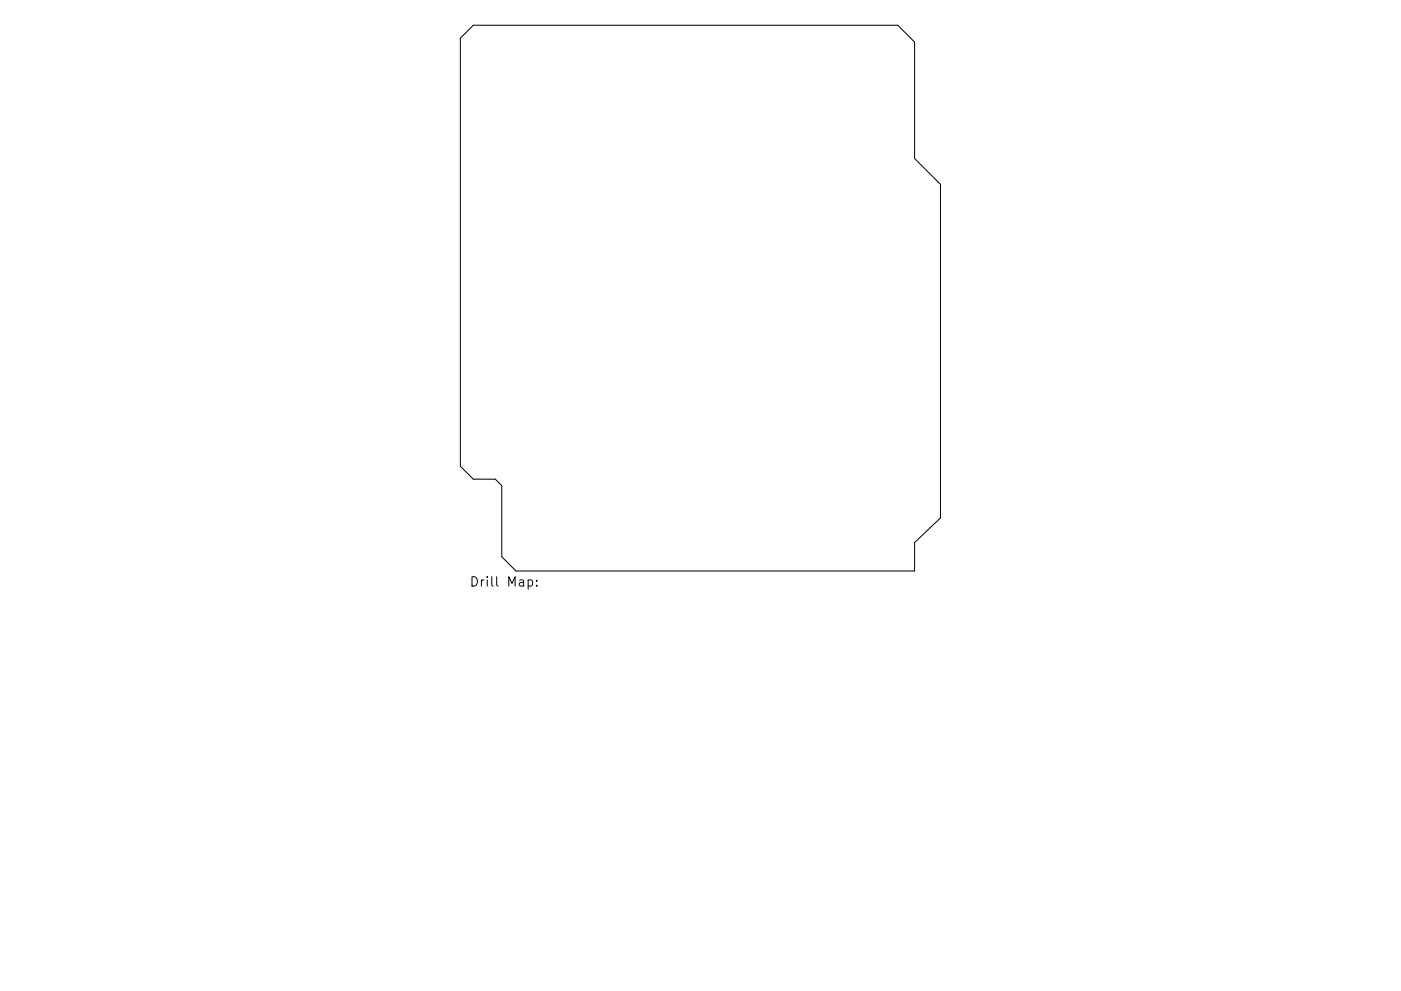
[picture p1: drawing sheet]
<svg xmlns="http://www.w3.org/2000/svg" width="297mm" height="210mm" viewBox="0 0 297 210" stroke-linecap="round" stroke-linejoin="round" font-family="sans-serif">
<defs><g id="words">
<text font-size="2.8" x="99.5" y="124.5">Drill Map:</text>
</g></defs>
<path d="M97.6 8.1l2.7-2.7h90l3.6 3.5v24.7l5.5 5.5v70.8l-5.5 5.2v6h-84.5l-3-3v-15.1l-1.4-1.3h-4.7l-2.7-2.8z" fill="none" stroke="#000" stroke-width=".22"/>
<path d="M112 123.1l.5-.1 .4 .4v.6l-.2 .3h-.7M113.8 124.2v.2M113.8 123.1v.2" fill="none" stroke="#000" stroke-width=".21"/>
<use href="#words"/>
</svg>
